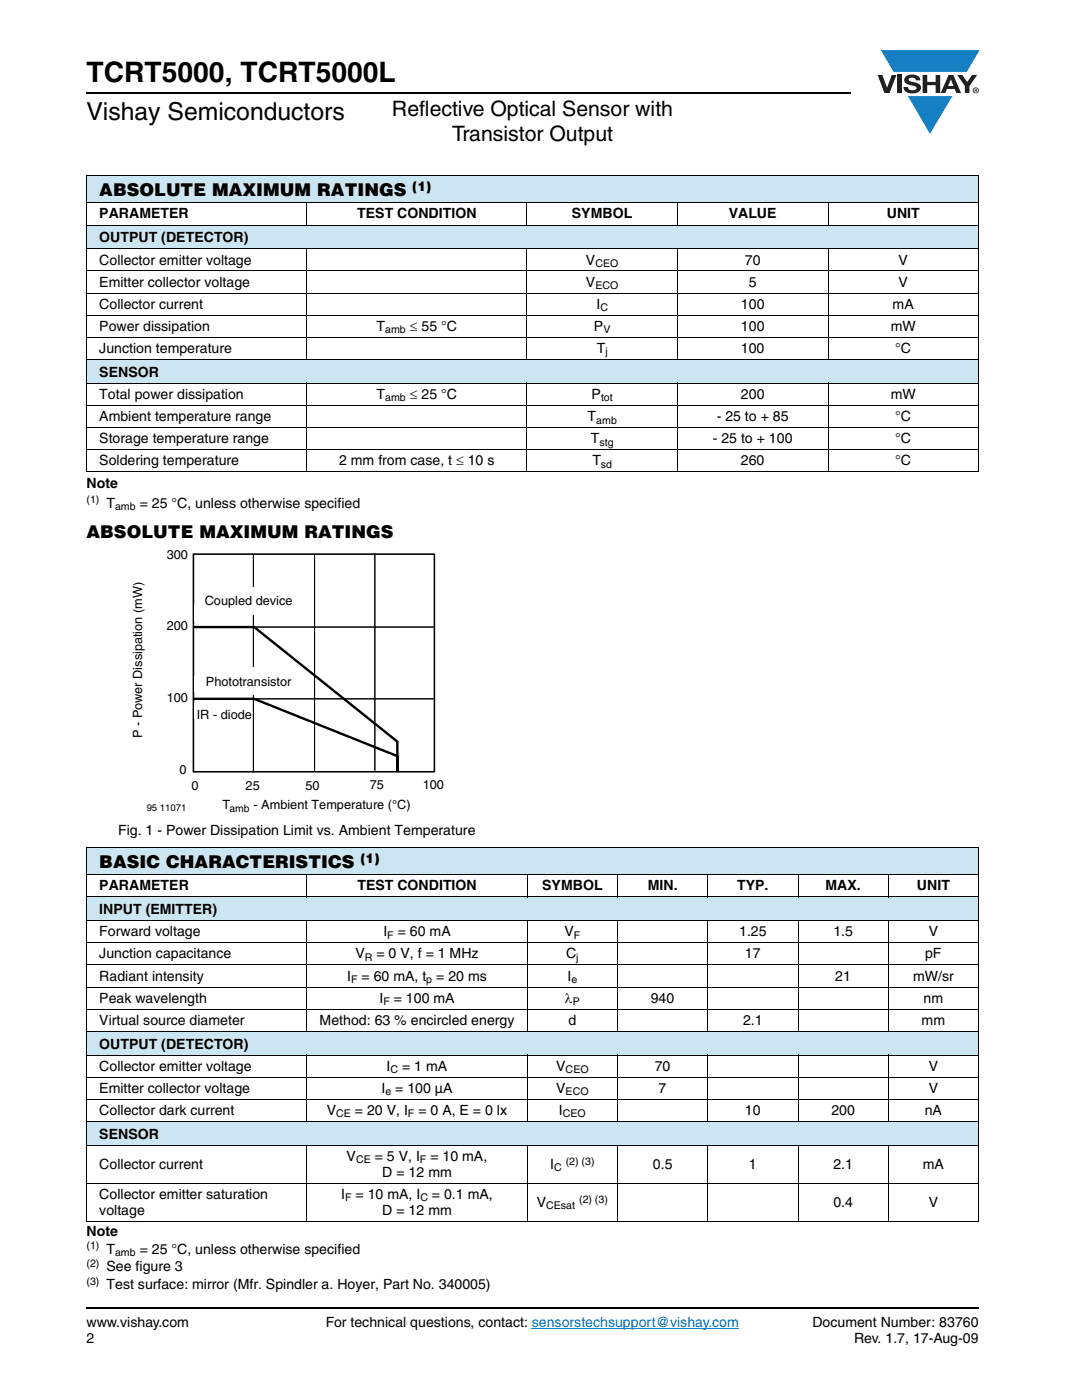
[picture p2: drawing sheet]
<svg xmlns="http://www.w3.org/2000/svg" width="216mm" height="279mm" viewBox="0 0 216 279" stroke-linecap="round" stroke-linejoin="round" font-family="sans-serif">
<defs><g id="words">
<text font-size="5.6" x="17.3" y="16.4">TCRT5000, TCRT5000L</text>
<text font-size="4.9" x="17.3" y="24">Vishay Semiconductors</text>
<g font-size="4.2">
<text x="78.2" y="23.1">Reflective Optical Sensor with</text>
<text x="90.2" y="28.1">Transistor Output</text>
</g>
<g font-size="3.5">
<text x="19.8" y="39.1">ABSOLUTE MAXIMUM RATINGS</text>
<text x="17.3" y="107.4">ABSOLUTE MAXIMUM RATINGS</text>
<text x="19.8" y="173.2">BASIC CHARACTERISTICS</text>
</g>
<g font-size="2.8">
<text x="19.8" y="43.6">PARAMETER</text>
<text x="71.3" y="43.6">TEST CONDITION</text>
<text x="114.1" y="43.6">SYMBOL</text>
<text x="145.4" y="43.6">VALUE</text>
<text x="177" y="43.6">UNIT</text>
<text x="19.8" y="48.4">OUTPUT (DETECTOR)</text>
<text x="19.8" y="52.8">Collector emitter voltage</text>
<text x="116.9" y="52.8">V</text>
<text x="148.6" y="52.8">70</text>
<text x="179.3" y="52.8">V</text>
<text x="19.8" y="57.2">Emitter collector voltage</text>
<text x="116.9" y="57.2">V</text>
<text x="149.4" y="57.2">5</text>
<text x="179.3" y="57.2">V</text>
<text x="19.8" y="61.6">Collector current</text>
<text x="119" y="61.6">I</text>
<text x="147.8" y="61.6">100</text>
<text x="178.1" y="61.6">mA</text>
<text x="19.8" y="66">Power dissipation</text>
<text x="19.8" y="70.4">Junction temperature</text>
<text x="75.1" y="66">T</text>
<text x="81.8" y="66">≤ 55 °C</text>
<text x="118.5" y="66">P</text>
<text x="119.1" y="70.4">T</text>
<text x="147.8" y="66">100</text>
<text x="147.8" y="70.4">100</text>
<text x="177.7" y="66">mW</text>
<text x="178.6" y="70.4">°C</text>
<text x="19.8" y="75.2">SENSOR</text>
<text x="19.8" y="79.6">Total power dissipation</text>
<text x="75.2" y="79.6">T</text>
<text x="81.8" y="79.6">≤ 25 °C</text>
<text x="118" y="79.6">P</text>
<text x="147.8" y="79.6">200</text>
<text x="177.7" y="79.6">mW</text>
<text x="19.8" y="84">Ambient temperature range</text>
<text x="19.8" y="88.4">Storage temperature range</text>
<text x="117.2" y="84">T</text>
<text x="117.9" y="88.4">T</text>
<text x="142.2" y="88.4">- 25 to + 100</text>
<text x="143" y="84">- 25 to + 85</text>
<text x="178.6" y="84">°C</text>
<text x="178.6" y="88.4">°C</text>
<text x="19.8" y="92.8">Soldering temperature</text>
<text x="67.6" y="92.8">2 mm from case, t ≤ 10 s</text>
<text x="118.2" y="92.8">T</text>
<text x="147.8" y="92.8">260</text>
<text x="178.6" y="92.8">°C</text>
<text x="17.3" y="97.4">Note</text>
<text x="21.3" y="101.3">T</text>
<text x="27.9" y="101.3">= 25 °C, unless otherwise specified</text>
<text x="23.6" y="166.7">Fig. 1 - Power Dissipation Limit vs. Ambient Temperature</text>
<text x="19.8" y="177.7">PARAMETER</text>
<text x="71.3" y="177.7">TEST CONDITION</text>
<text x="108.2" y="177.7">SYMBOL</text>
<text x="129.2" y="177.7">MIN.</text>
<text x="147.1" y="177.7">TYP.</text>
<text x="164.7" y="177.7">MAX.</text>
<text x="183" y="177.7">UNIT</text>
<text x="19.8" y="182.5">INPUT (EMITTER)</text>
<text x="19.8" y="191.3">Junction capacitance</text>
<text x="19.8" y="186.9">Forward voltage</text>
<text x="70.9" y="191.3">V</text>
<text x="75.1" y="191.3">= 0 V, f = 1 MHz</text>
<text x="76.5" y="186.9">I</text>
<text x="79.4" y="186.9">= 60 mA</text>
<text x="112.6" y="186.9">V</text>
<text x="112.9" y="191.3">C</text>
<text x="147.5" y="186.9">1.25</text>
<text x="148.7" y="191.3">17</text>
<text x="166.3" y="186.9">1.5</text>
<text x="184.6" y="191.3">pF</text>
<text x="185.3" y="186.9">V</text>
<text x="19.8" y="195.7">Radiant intensity</text>
<text x="69.3" y="195.7">I</text>
<text x="72.1" y="195.7">= 60 mA, t</text>
<text x="87.1" y="195.7">= 20 ms</text>
<text x="113.2" y="195.7">I</text>
<text x="166.7" y="195.7">21</text>
<text x="182.2" y="195.7">mW/sr</text>
<text x="19.8" y="200.1">Peak wavelength</text>
<text x="75.7" y="200.1">I</text>
<text x="78.6" y="200.1">= 100 mA</text>
<text x="112.7" y="200.1">λ</text>
<text x="129.9" y="200.1">940</text>
<text x="184.3" y="200.1">nm</text>
<text x="19.8" y="209.3">OUTPUT (DETECTOR)</text>
<text x="19.8" y="204.5">Virtual source diameter</text>
<text x="63.8" y="204.5">Method: 63 % encircled energy</text>
<text x="113.4" y="204.5">d</text>
<text x="148.3" y="204.5">2.1</text>
<text x="183.9" y="204.5">mm</text>
<text x="19.8" y="213.7">Collector emitter voltage</text>
<text x="77.1" y="213.7">I</text>
<text x="80.2" y="213.7">= 1 mA</text>
<text x="111" y="213.7">V</text>
<text x="130.6" y="213.7">70</text>
<text x="185.3" y="213.7">V</text>
<text x="19.8" y="218.1">Emitter collector voltage</text>
<text x="76.1" y="218.1">I</text>
<text x="78.9" y="218.1">= 100 µA</text>
<text x="111" y="218.1">V</text>
<text x="131.4" y="218.1">7</text>
<text x="185.3" y="218.1">V</text>
<text x="19.8" y="227.3">SENSOR</text>
<text x="19.8" y="222.5">Collector dark current</text>
<text x="65.2" y="222.5">V</text>
<text x="70.8" y="222.5">= 20 V, I</text>
<text x="83.5" y="222.5">= 0 A, E = 0 lx</text>
<text x="111.5" y="222.5">I</text>
<text x="148.7" y="222.5">10</text>
<text x="165.9" y="222.5">200</text>
<text x="184.5" y="222.5">nA</text>
<text x="19.8" y="233.3">Collector current</text>
<text x="69.2" y="231.7">V</text>
<text x="74.8" y="231.7">= 5 V, I</text>
<text x="85.9" y="231.7">= 10 mA,</text>
<text x="109.8" y="233.3">I</text>
<text x="130.3" y="233.3">0.5</text>
<text x="149.4" y="233.3">1</text>
<text x="166.3" y="233.3">2.1</text>
<text x="184.1" y="233.3">mA</text>
<text x="19.8" y="239.3">Collector emitter saturation</text>
<text x="68.1" y="239.3">I</text>
<text x="71" y="239.3">= 10 mA, I</text>
<text x="76.3" y="234.8">D = 12 mm</text>
<text x="86.2" y="239.3">= 0.1 mA,</text>
<text x="19.8" y="242.4">voltage</text>
<text x="76.3" y="242.4">D = 12 mm</text>
<text x="107.1" y="240.9">V</text>
<text x="166.3" y="240.9">0.4</text>
<text x="185.3" y="240.9">V</text>
<text x="17.3" y="246.7">Note</text>
<text x="21.3" y="250.2">T</text>
<text x="27.9" y="250.2">= 25 °C, unless otherwise specified</text>
<text x="21.3" y="253.7">See figure 3</text>
<text x="21.3" y="257.3">Test surface: mirror (Mfr. Spindler a. Hoyer, Part No. 340005)</text>
<text x="17.3" y="264.9">www.vishay.com</text>
<text x="17.3" y="268.1">2</text>
<text x="65" y="264.9">For technical questions, contact: sensorstechsupport@vishay.com</text>
<text x="162.1" y="264.9">Document Number: 83760</text>
<text x="170.4" y="268.1">Rev. 1.7, 17-Aug-09</text>
</g>
<g font-size="2.6">
<text x="82.3" y="38.1">(1)</text>
<text x="71.9" y="172.1">(1)</text>
</g>
<g font-size="2.5">
<text x="33.3" y="111.5">300</text>
<text x="33.3" y="125.8">200</text>
<text x="40.9" y="120.8">Coupled device</text>
<text x="41.1" y="136.9">Phototransistor</text>
<text x="33.3" y="140.2">100</text>
<text x="39.3" y="143.5">IR - diode</text>
<text x="28.4" y="147.3" transform="rotate(-90 28.4 147.3)">P - Power Dissipation (mW)</text>
<text x="35.9" y="154.5">0</text>
<text x="38.2" y="157.7">0</text>
<text x="44.4" y="161.5">T</text>
<text x="49" y="157.6">25</text>
<text x="50.6" y="161.5">- Ambient Temperature (°C)</text>
<text x="61" y="157.6">50</text>
<text x="73.8" y="157.5">75</text>
<text x="84.4" y="157.5">100</text>
</g>
<g font-size="2.1">
<text x="118.8" y="53.3">CEO</text>
<text x="118.8" y="57.7">ECO</text>
<text x="119.8" y="62.1">C</text>
<text x="76.9" y="66.5">amb</text>
<text x="120.4" y="66.5">V</text>
<text x="120.8" y="70.9">j</text>
<text x="76.9" y="80.1">amb</text>
<text x="119.9" y="80.1">tot</text>
<text x="119" y="84.5">amb</text>
<text x="119.6" y="88.9">stg</text>
<text x="119.9" y="93.3">sd</text>
<text x="17.3" y="100.5">(1)</text>
<text x="23" y="101.8">amb</text>
<text x="45.8" y="162">amb</text>
<text x="72.8" y="191.8">R</text>
<text x="77.3" y="187.4">F</text>
<text x="114.5" y="187.4">F</text>
<text x="115" y="191.8">j</text>
<text x="70.1" y="196.2">F</text>
<text x="85.1" y="196.2">p</text>
<text x="114" y="196.2">e</text>
<text x="76.5" y="200.6">F</text>
<text x="114.3" y="200.6">P</text>
<text x="77.9" y="214.2">C</text>
<text x="112.9" y="214.2">CEO</text>
<text x="76.9" y="218.6">e</text>
<text x="112.9" y="218.6">ECO</text>
<text x="67.1" y="223">CE</text>
<text x="81.4" y="223">F</text>
<text x="112.3" y="223">CEO</text>
<text x="71.1" y="232.2">CE</text>
<text x="83.8" y="232.2">F</text>
<text x="110.6" y="233.8">C</text>
<text x="112.9" y="232.4">(2) (3)</text>
<text x="68.9" y="239.8">F</text>
<text x="83.9" y="239.8">C</text>
<text x="109" y="241.4">CEsat</text>
<text x="115.5" y="240">(2) (3)</text>
<text x="17.3" y="249.3">(1)</text>
<text x="23" y="250.7">amb</text>
<text x="17.3" y="252.9">(2)</text>
<text x="17.3" y="256.4">(3)</text>
</g>
<text font-size="1.9" x="29.3" y="161.9">95 11071</text>
</g></defs>
<g fill="#147fc3">
<path d="M175.8 10h19.7l-2.6 4.4h-3.8h-10.8z"/>
<path d="M181.2 19.2h8.8l-4.4 7.5z"/>
</g>
<g fill="#231f20">
<path d="M175.1 15h1l.9 2.5 .9-2.5h1l-1.4 3.6h-1z"/>
<path d="M179 15h.9v3.6h-.9z"/>
<path d="M180.8 15.3a2.1 2.1 0 0 1 2.7 .3l.1 .4h-.8a.79 .79 0 0 0-.7-.5 .79 .79 0 0 0-.8 .4l.2 .3 1 .2a1.08 1.08 0 0 1 1.3 1.1 1.08 1.08 0 0 1-1.1 1.1 1.73 1.73 0 0 1-2.4-1.2h.9a.96 .96 0 0 0 .8 .6 .96 .96 0 0 0 .9-.4 1.31 1.31 0 0 0-1.2-.6 1.03 1.03 0 0 1-1.1-.6 1.03 1.03 0 0 1 .2-1.1z"/>
<path d="M184.1 15h.9v1.3h1.7v-1.3h.9v3.6h-.9v-1.6h-1.7v1.6h-.9z"/>
<path d="M191 15h1l1 1.4 1-1.4h1l-1.6 2.2v1.4h-.9v-1.4z"/>
<path d="M189.7 15.8l.6 1.4h-1.1zM189.3 15l-1.6 3.6h.9l.4-.8h1.5l.3 .8h1l-1.6-3.6z"/>
<path d="M194.2 18a.5 .5 0 0 1 1 0 .5 .5 0 0 1-1 0zM194.1 18a.6 .6 0 0 0 1.2 0 .6 .6 0 0 0-1.2 0z"/>
<path d="M194.6 17.8h.2v.2h-.2zM194.5 17.7v.7h.1v-.3l.4 .3-.2-.3 .2-.2-.1-.2z"/>
</g>
<path d="M106.1 265.1h41.4" fill="none" stroke="#007ec4" stroke-width=".2"/>
<path d="M17.3 18.6h152.5M17.3 261h178" fill="none" stroke="#000" stroke-width=".36"/>
<g fill="#cce5f3">
<path d="M17.3 44.9h178v4.8h-178z"/>
<path d="M17.3 71.7h178v4.8h-178z"/>
<path d="M17.3 35h178v5.5h-178z"/>
</g>
<g fill="none" stroke="#000" stroke-width=".2">
<path d="M17.2 35h178.1M17.3 35.1v58.9M195.3 35.1v58.9M17.2 40.5h178.1M17.2 44.9h178.1M17.2 49.7h178.1M17.2 54.1h178.1M17.2 58.5h178.1M61.2 40.4v4.6M61.2 49.6v22.2M105.2 40.4v4.6M105.2 49.6v22.2"/>
<path d="M135.2 40.4v4.6M135.2 49.6v22.2M165.2 40.4v4.6M165.2 49.6v22.2M17.2 62.9h178.1M17.2 67.3h178.1M17.2 71.7h178.1M17.2 76.5h178.1M61.2 76.4v17.8M105.2 76.4v17.8M135.2 76.4v17.8M165.2 76.4v17.8"/>
<path d="M17.2 80.9h178.1M17.2 85.3h178.1M17.2 89.7h178.1M17.2 94.1h178.1"/>
</g>
<path d="M26.5 109.7h62.1v52.7h-62.1z" fill="#fff"/>
<path d="M38.8 139.5h47.7M38.8 125.1h47.7" fill="none" stroke="#000" stroke-width=".2"/>
<path d="M38.8 125.1h11.9l28.6 22.9v5.8v-2.9l-28.6-11.4h-11.9" fill="none" stroke="#000" stroke-width=".48"/>
<path d="M38.6 110.6h48.1v43.4h-48.1z" fill="none" stroke="#000" stroke-width=".32"/>
<g fill="#fff">
<path d="M38.8 121h19.5v3h-19.5z"/>
<path d="M38.8 135h18.6v3.1h-18.6z"/>
<path d="M38.8 140.5h13.2v3h-13.2z"/>
</g>
<path d="M50.6 110.6v43.5M62.8 110.6v43.4M74.8 110.5v43.3" fill="none" stroke="#000" stroke-width=".2"/>
<g fill="#fff">
<path d="M40.3 117.1h19.3v5.6h-19.3z"/>
<path d="M39.3 133.2h20.5v5.6h-20.5z"/>
</g>
<g fill="#cce5f3">
<path d="M17.3 169.1h178v5.5h-178z"/>
<path d="M17.3 179h178v4.7h-178z"/>
<path d="M17.3 205.8h178v4.8h-178z"/>
<path d="M17.3 223.8h178v4.8h-178z"/>
</g>
<g fill="none" stroke="#000" stroke-width=".2">
<path d="M17.2 169.1h178.1M17.2 174.6h178.1M17.2 179h178.1M17.3 169.2v74.4M61.2 174.5v4.6M105.2 174.5v4.6M123.2 174.5v4.6M141.2 174.5v4.6M159.2 174.5v4.6M177.2 174.5v4.6M195.3 169.2v74.4M17.2 183.7h178.1"/>
<path d="M17.2 188.2h178.1M17.2 192.6h178.1M17.2 197h178.1M61.2 183.7v22.2M105.2 183.7v22.2M123.2 183.7v22.2M141.2 183.7v22.2M159.2 183.7v22.2M177.2 183.7v22.2M17.2 201.4h178.1M17.2 205.8h178.1M17.2 210.6h178.1"/>
<path d="M17.2 215h178.1M17.2 219.4h178.1M61.2 210.5v13.4M105.2 210.5v13.4M123.2 210.5v13.4M141.2 210.5v13.4M159.2 210.5v13.4M177.2 210.5v13.4M17.2 223.8h178.1M17.2 228.6h178.1M17.2 236.2h178.1M61.2 228.5v15.3"/>
<path d="M105.2 228.5v15.3M123.2 228.5v15.3M141.2 228.5v15.3M159.2 228.5v15.3M177.2 228.5v15.3M17.2 243.7h178.1"/>
</g>
<use href="#words"/>
</svg>
